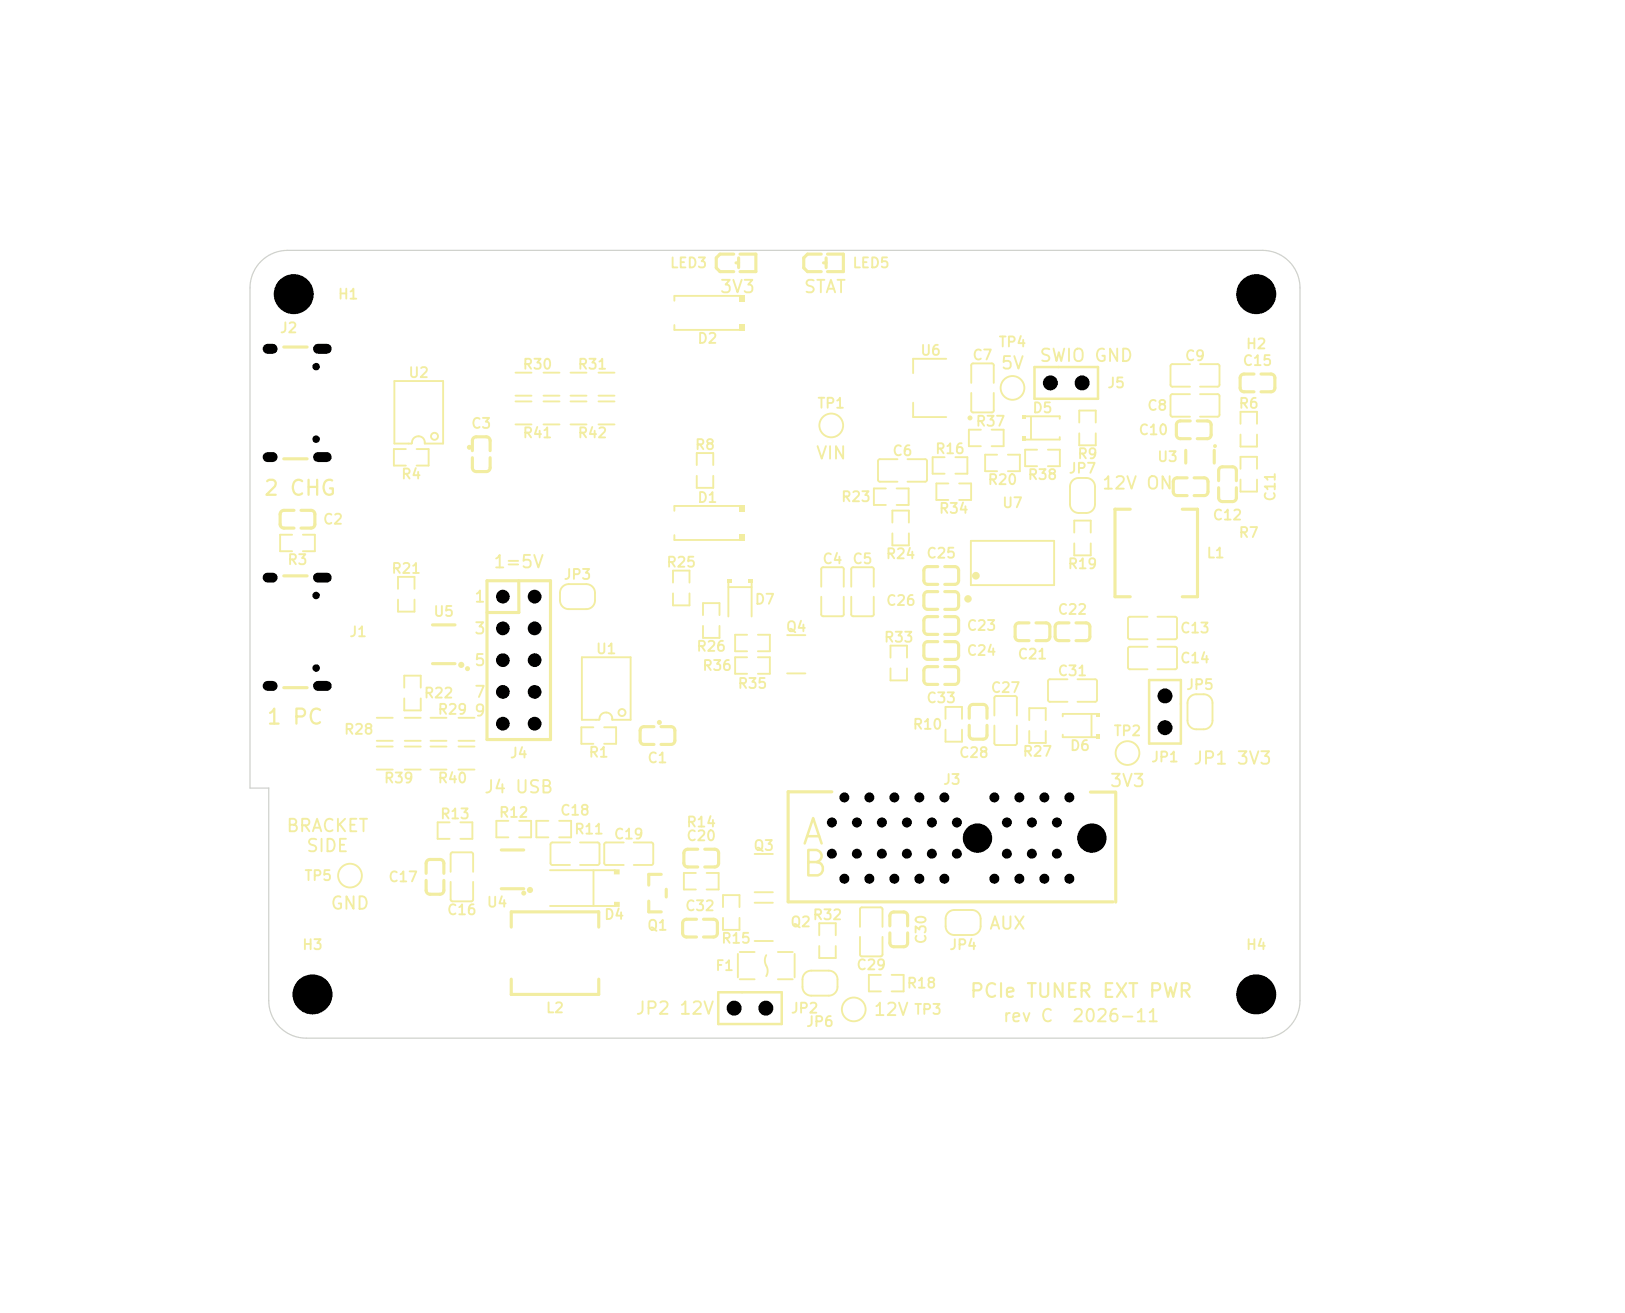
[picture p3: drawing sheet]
<svg xmlns="http://www.w3.org/2000/svg" width="130mm" height="105mm" viewBox="0 0 130 105" stroke-linecap="round" stroke-linejoin="round" font-family="sans-serif">
<defs><g id="words">
<g font-size="2" fill="#f2eda1">
<text x="64" y="68.1">A</text>
<text x="64" y="70.6">B</text>
</g>
<g font-size="1.2" fill="#f2eda1">
<text x="21" y="39.9">2 CHG</text>
<text x="21.3" y="58.2">1 PC</text>
</g>
<text font-size="1.1" fill="#f2eda1" x="77.5" y="80.1">PCIe TUNER EXT PWR</text>
<g font-size="1" fill="#f2eda1">
<text x="57.5" y="23.7">3V3</text>
<text x="64.2" y="23.7">STAT</text>
<text x="80" y="29.8">5V</text>
<text x="83.1" y="29.2">SWIO GND</text>
<text x="65.2" y="37">VIN</text>
<text x="88.1" y="39.4">12V ON</text>
<text x="39.4" y="45.7">1=5V</text>
<text x="38.7" y="63.7">J4 USB</text>
<text x="88.7" y="63.2">3V3</text>
<text x="95.4" y="61.4">JP1 3V3</text>
<text x="22.8" y="66.8">BRACKET</text>
<text x="24.4" y="68.4">SIDE</text>
<text x="26.4" y="73">GND</text>
<text x="79.1" y="74.6">AUX</text>
<text x="50.8" y="81.4">JP2 12V</text>
<text x="69.8" y="81.5">12V</text>
<text x="80.2" y="82">rev C</text>
<text x="85.7" y="82">2026-11</text>
</g>
<g font-size=".9" fill="#f2eda1">
<text x="37.9" y="48.4">1</text>
<text x="37.9" y="50.9">3</text>
<text x="37.9" y="53.5">5</text>
<text x="37.9" y="56">7</text>
<text x="37.9" y="57.5">9</text>
</g>
<g font-size=".8" fill="#f2eda1">
<text x="53.5" y="21.6">LED3</text>
<text x="68.1" y="21.6">LED5</text>
<text x="22.3" y="26.8">J2</text>
<text x="27" y="24.1">H1</text>
<text x="41.8" y="29.7">R30</text>
<text x="46.2" y="29.7">R31</text>
<text x="55.7" y="27.7">D2</text>
<text x="73.6" y="28.6">U6</text>
<text x="77.7" y="29">C7</text>
<text x="79.8" y="27.9">TP4</text>
<text x="94.7" y="29.1">C9</text>
<text x="99.4" y="29.4">C15</text>
<text x="99.6" y="28.1">H2</text>
<text x="32.6" y="30.4">U2</text>
<text x="37.6" y="34.5">C3</text>
<text x="41.8" y="35.2">R41</text>
<text x="46.2" y="35.2">R42</text>
<text x="65.3" y="32.8">TP1</text>
<text x="78" y="34.3">R37</text>
<text x="82.5" y="33.2">D5</text>
<text x="88.5" y="31.2">J5</text>
<text x="91" y="35">C10</text>
<text x="91.7" y="33">C8</text>
<text x="99" y="32.9">R6</text>
<text x="32" y="38.5">R4</text>
<text x="55.5" y="36.2">R8</text>
<text x="55.7" y="40.4">D1</text>
<text x="67.2" y="40.3">R23</text>
<text x="71.3" y="36.7">C6</text>
<text x="74.8" y="36.5">R16</text>
<text x="75.1" y="41.3">R34</text>
<text x="79" y="39">R20</text>
<text x="80.1" y="40.8">U7</text>
<text x="82.2" y="38.6">R38</text>
<text x="85.4" y="38.1">JP7</text>
<text x="86.1" y="36.9">R9</text>
<text x="92.5" y="37.1">U3</text>
<text x="97" y="41.8">C12</text>
<text x="102.2" y="40.2" transform="rotate(-90 102.2 40.2)">C11</text>
<text x="22.9" y="45.4">R3</text>
<text x="25.8" y="42.1">C2</text>
<text x="31.3" y="46.1">R21</text>
<text x="45" y="46.5">JP3</text>
<text x="53.3" y="45.6">R25</text>
<text x="65.7" y="45.3">C4</text>
<text x="68.1" y="45.3">C5</text>
<text x="70.8" y="44.9">R24</text>
<text x="74.1" y="44.8">C25</text>
<text x="85.4" y="45.7">R19</text>
<text x="96.5" y="44.8">L1</text>
<text x="99" y="43.2">R7</text>
<text x="27.9" y="51.1">J1</text>
<text x="34.6" y="49.5">U5</text>
<text x="47.6" y="52.5">U1</text>
<text x="55.7" y="52.3">R26</text>
<text x="56.1" y="53.8">R36</text>
<text x="60.3" y="48.5">D7</text>
<text x="62.8" y="50.7">Q4</text>
<text x="70.7" y="51.6">R33</text>
<text x="70.8" y="48.6">C26</text>
<text x="77.3" y="50.6">C23</text>
<text x="77.3" y="52.6">C24</text>
<text x="81.4" y="52.9">C21</text>
<text x="84.6" y="49.3">C22</text>
<text x="94.4" y="50.8">C13</text>
<text x="94.4" y="53.2">C14</text>
<text x="27.5" y="58.9">R28</text>
<text x="33.9" y="56">R22</text>
<text x="35" y="57.3">R29</text>
<text x="59" y="55.3">R35</text>
<text x="73" y="58.5">R10</text>
<text x="74.1" y="56.4">C33</text>
<text x="79.2" y="55.6">C27</text>
<text x="84.6" y="54.3">C31</text>
<text x="89" y="59">TP2</text>
<text x="94.8" y="55.4">JP5</text>
<text x="30.7" y="62.8">R39</text>
<text x="35" y="62.8">R40</text>
<text x="35.2" y="65.7">R13</text>
<text x="39.9" y="65.6">R12</text>
<text x="40.7" y="60.8">J4</text>
<text x="44.8" y="65.4">C18</text>
<text x="47" y="60.8">R1</text>
<text x="51.7" y="61.2">C1</text>
<text x="75.4" y="62.9">J3</text>
<text x="76.7" y="60.8">C28</text>
<text x="81.8" y="60.7">R27</text>
<text x="85.5" y="60.2">D6</text>
<text x="92" y="61.1">JP1</text>
<text x="24.3" y="70.6">TP5</text>
<text x="31" y="70.7">C17</text>
<text x="45.9" y="66.9">R11</text>
<text x="49.1" y="67.3">C19</text>
<text x="54.9" y="67.4">C20</text>
<text x="54.9" y="66.3">R14</text>
<text x="60.2" y="68.2">Q3</text>
<text x="24.1" y="76.1">H3</text>
<text x="35.7" y="73.4">C16</text>
<text x="38.9" y="72.8">U4</text>
<text x="48.3" y="73.7">D4</text>
<text x="51.7" y="74.6">Q1</text>
<text x="54.8" y="73">C32</text>
<text x="57.2" y="77.8">F1</text>
<text x="57.6" y="75.6">R15</text>
<text x="63.2" y="74.3">Q2</text>
<text x="65" y="73.8">R32</text>
<text x="68.5" y="77.8">C29</text>
<text x="74.3" y="75.6" transform="rotate(-90 74.3 75.6)">C30</text>
<text x="75.9" y="76.2">JP4</text>
<text x="99.6" y="76.1">H4</text>
<text x="43.6" y="81.2">L2</text>
<text x="63.2" y="81.2">JP2</text>
<text x="64.4" y="82.3">JP6</text>
<text x="72.5" y="79.2">R18</text>
<text x="73.1" y="81.3">TP3</text>
</g>
</g></defs>
<g fill="none" stroke="#f2eda1" stroke-width=".2">
<path d="M82.8 29.4h5v2.5h-5z"/>
<circle cx="37.6" cy="35.8" r=".1"/>
<circle cx="77.6" cy="33.4" r=".1"/>
<circle cx="37.4" cy="53.5" r=".1"/>
<circle cx="52.7" cy="57.8" r=".1"/>
<circle cx="41.9" cy="71.4" r=".1"/>
</g>
<g fill="none" stroke="#f2eda1" stroke-width=".15">
<path d="M41.2 29.8h1.3M41.2 31.6h1.3M43.5 29.8h1.3M43.5 31.6h1.3M55.7 37.2v-1h1.4v1M55.7 38.1v.9h1.4v-.9M71.8 36.7h-1.4l-.2 .2 .1 1.6h1.5M72.6 36.7h1.4l.2 .2-.1 1.6h-1.5M75.6 36.6h-1v1.3h1M75.9 38.7h-1v1.3h1M76.4 36.6h1v1.3h-1M76.7 38.7h1v1.3h-1"/>
<path d="M79.8 36.4h-1v1.3h1M80.6 36.4h1v1.3h-1M95.2 29.1h-1.4l-.2 .2 .1 1.6h1.5M96 29.1l1.5 .1 .1 1.6-.2 .1h-1.4M23.4 42.8h-1v1.3h1M24.2 42.8h1v1.3h-1M31.8 47.1v-1h1.4v1M31.8 48v.9h1.4v-.9M46.5 52.6h4v5h-1.5a.53 .53 0 0 0-.5-.6 .53 .53 0 0 0-.6 .6h-1.4zM59.8 52.6h-1v1.3h1M60.6 52.6h1v1.3h-1M68.1 46.9v-1.5h1.7l.1 .1v1.4"/>
<path d="M68.1 47.7v1.5l1.7 .1 .1-.2v-1.4M71.2 52.6v-1h1.4v1M71.2 53.5v.9h1.4v-.9M71.4 41.8v-1h1.3v1M71.4 42.7v.9h1.3v-.9M85 58.8v.2h2.8M85.9 42.6v-1h1.4v1M85.9 43.5v.9h1.4v-.9M87.3 57.1v1.8M87.8 57.1h-2.8v.2M91.8 49.3l-1.5 .1-.1 1.6 .2 .1h1.4M92.6 49.3h1.4l.2 .2-.1 1.6h-1.5"/>
<path d="M60.4 72.2h1.4M60.4 75.3h1.4M75.9 73l.4-.2h1.4a.7 .7 0 0 1 .7 .7v.6a.7 .7 0 0 1-.7 .7h-1.3a.7 .7 0 0 1-.8-.7l.1-.7z"/>
<circle cx="49.8" cy="57" r=".28"/>
</g>
<g fill="none" stroke="#f2eda1" stroke-width=".25">
<path d="M65.7 20.3h-1.1l-.3 .3v.8l.3 .3h1.1M65.9 21h.2M66.1 20.6v.8M66.2 20.3h1.3v1.4h-1.3M97.5 38.4v-.8l.1-.2 .2-.1h.8l.2 .1 .1 .2v.8M97.5 39v.9l.1 .2h.2h.8l.2-.1 .1-.2v-.8M75 47.3h-.9l-.1 .1-.1 .2v.8l.1 .2 .2 .1h.8M75 45.3h-.9l-.1 .1-.1 .2v.8l.1 .2 .2 .1h.8M75.6 47.3h.8l.2 .1 .1 .2v.8l-.1 .2-.1 .1h-.9M75.6 45.3h.8l.2 .1 .1 .2v.8l-.1 .2-.1 .1h-.9M82.3 49.8h-.9l-.1 .1-.1 .2v.8l.1 .2 .2 .1h.8M82.9 49.8h.8l.2 .1 .1 .2v.8l-.1 .2-.1 .1h-.9"/>
<path d="M34.1 69.8v-.8l.1-.2 .2-.1h.8l.2 .1 .1 .2v.8M34.1 70.4v.9l.1 .2h.2h.8l.2-.1 .1-.2v-.8M55.7 73.5h-.9l-.1 .1-.1 .2v.8l.1 .2 .2 .1h.8M55.8 67.9h-.8l-.2 .1-.1 .2v.8l.1 .2 .1 .1h.9M56.3 73.5h.9l.1 .1 .1 .2v.8l-.1 .2-.2 .1h-.8M56.4 67.9h.9l.1 .1 .1 .2v.8l-.1 .2-.2 .1h-.8"/>
</g>
<g fill="#f2eda1">
<path d="M87.7 57h.3v.3h-.3z"/>
<path d="M87.7 58.7h.3v.3h-.3z"/>
</g>
<path d="M58.3 46.5v2.8M58.3 47h1.8M60.1 46.5v2.8" fill="none" stroke="#f2eda1" stroke-width=".15"/>
<g fill="#f2eda1">
<path d="M58.2 46.3h.4v.3h-.4z"/>
<path d="M59.8 46.3h.4v.3h-.4z"/>
</g>
<path d="M95 38.2h-.9l-.1 .1-.1 .2v.8v.2l.2 .1h.9M95.5 38.2h.9l.1 .1 .1 .2v.8v.2l-.2 .1h-.9M23.5 40.8h-.9l-.1 .1-.1 .2v.8l.1 .2 .2 .1h.8M24.1 40.8h.8l.2 .1 .1 .2v.8l-.1 .2-.1 .1h-.9M40.1 68h1.8M40.1 71.1h1.8" fill="none" stroke="#f2eda1" stroke-width=".25"/>
<g fill="none" stroke="#f2eda1" stroke-width=".15">
<path d="M99.2 37.5v-1h1.4v1M99.2 38.4v.9h1.4v-.9M34.4 59.7h1.3M36.7 59.7h1.3M45 46.9l.4-.2h1.5a.7 .7 0 0 1 .7 .7v.6a.7 .7 0 0 1-.7 .7h-1.4a.7 .7 0 0 1-.7-.7v-.7zM79.6 57.2v-1.4l.1-.1h1.6v1.5M79.6 58v1.5l1.6 .1 .1-.2v-1.4M34.4 61.5h1.3M36.7 61.5h1.3M59 76.3v1.9M59.2 78.3h1.2M59.2 76.1h1.2"/>
<path d="M61.3 76.4l-.1 .4 .2 .8-.1 .5M62.2 78.3h1.2M62.2 76.1h1.2M63.6 76.3v1.9M64.4 77.8l.4-.2h1.5a.7 .7 0 0 1 .7 .7v.6a.7 .7 0 0 1-.7 .7h-1.4a.7 .7 0 0 1-.7-.7v-.7z"/>
</g>
<circle cx="42.4" cy="71.2" r=".24" fill="#f2eda1"/>
<g fill="none" stroke="#f2eda1" stroke-width=".15">
<path d="M70.9 39.1h-1v1.3h1M71.7 39.1h1v1.3h-1M78.5 34.4h-1v1.3h1M79.3 34.4h1v1.3h-1M86.3 33.8v-1h1.4v1M86.3 34.7v.9h1.4v-.9M30.1 59.7h1.3M32.4 59.7h1.3M30.1 61.5h1.3M32.4 61.5h1.3M44 69.6h5.2M44 72.5h5.2"/>
<path d="M47.5 69.6v2.9"/>
<circle cx="66.5" cy="34" r=".95"/>
<circle cx="28" cy="70" r=".95"/>
</g>
<path d="M75 53.3h-.9l-.1 .1-.1 .2v.8l.1 .2 .2 .1h.8M75 49.3h-.9l-.1 .1-.1 .2v.8l.1 .2 .2 .1h.8M75.6 53.3h.8l.2 .1 .1 .2v.8l-.1 .2-.1 .1h-.9M75.6 49.3h.8l.2 .1 .1 .2v.8l-.1 .2-.1 .1h-.9" fill="none" stroke="#f2eda1" stroke-width=".25"/>
<path d="M57.5 79.4h5v2.5h-5z" fill="none" stroke="#f2eda1" stroke-width=".2"/>
<g fill="#f2eda1">
<path d="M49.1 69.5h.5v.4h-.5z"/>
<path d="M49.1 72.1h.5v.4h-.5z"/>
</g>
<path d="M22.7 27.8h1.9M22.7 36.7h1.9M75 51.3h-.9l-.1 .1-.1 .2v.8l.1 .2 .2 .1h.8M75.6 51.3h.8l.2 .1 .1 .2v.8l-.1 .2-.1 .1h-.9M40.9 74.1v-1.2h7v1.2M40.9 78.3v1.2h7v-1.2" fill="none" stroke="#f2eda1" stroke-width=".25"/>
<path d="M45.6 32.1h1.3M45.6 33.9h1.3M47.9 32.1h1.3M47.9 33.9h1.3M54 42.8v.4h5.2M59.2 40.5h-5.2v.4M65.5 74.8v-1h1.4v1M65.5 75.7v.9h1.4v-.9" fill="none" stroke="#f2eda1" stroke-width=".15"/>
<g fill="#f2eda1">
<path d="M59.2 40.4h.4v.5h-.4z"/>
<path d="M59.2 42.7h.4v.6h-.4z"/>
</g>
<g fill="none" stroke="#f2eda1" stroke-width=".15">
<path d="M77.7 30.6v-1.5h1.7l.1 .1v1.4M77.7 31.4v1.4l.1 .2 1.7-.1v-1.5M32.3 55v-1h1.4v1M32.3 55.9v.9h1.4v-.9M34.4 57.4h1.3M34.4 59.2h1.3M36.7 57.4h1.3M36.7 59.2h1.3M53.8 46.6v-1h1.4v1M53.8 47.5v.9h1.4v-.9M56.2 49.2v-1h1.4v1M56.2 50.1v.9h1.4v-.9"/>
<path d="M63 50.8h1.4M63 53.9h1.4M65.7 46.9v-1.5h1.6l.2 .1v1.4M65.7 47.7v1.5l1.6 .1 .2-.2v-1.4M82.3 57.6v-1h1.4v1M82.3 58.5v.9h1.4v-.9M85.4 54.3l-1.5 .1-.1 1.6 .2 .1h1.4M86.2 54.3h1.4l.2 .2-.1 1.6h-1.5M95.2 55.7l.4-.2h.7a.7 .7 0 0 1 .7 .7v1.4a.7 .7 0 0 1-.7 .7h-.6a.7 .7 0 0 1-.7-.7v-1.4zM36 65.8h-1v1.3h1M36.8 65.8h1v1.3h-1M40.7 65.6h-1v1.4h1"/>
<path d="M41.5 65.6h1v1.4h-1M43.9 65.6h-1v1.4h1M44.7 65.6h1v1.4h-1M45.6 67.4h-1.5l-.1 1.6 .2 .2h1.4M46.4 67.4h1.4l.2 .1-.1 1.6-1.5 .1M49.9 67.4h-1.5l-.1 1.6 .2 .2h1.4M50.7 67.4h1.5l.1 1.6-.2 .2h-1.4M55.7 69.8h-1v1.3h1M56.5 69.8h1v1.3h-1M57.8 72.5v-.9h1.4v.9M57.8 73.4v1h1.4v-1M60.4 68.3h1.4"/>
<path d="M60.4 71.4h1.4M68.8 74.1v-1.5h1.6l.2 .1v1.4M68.8 74.9v1.4l.2 .2 1.6-.1v-1.5"/>
<circle cx="97.2" cy="35.7" r=".08"/>
<circle cx="68.3" cy="80.7" r=".95"/>
</g>
<path d="M94.9 36v1M97.1 36v1M100.3 29.9h-.8l-.2 .1-.1 .2v.8l.1 .2 .1 .1h.9M100.9 29.9h.8l.2 .1 .1 .2v.8l-.1 .2-.1 .1h-.9M34.6 50h1.8M34.6 53.1h1.8M52.3 58.1h-.9l-.1 .1-.1 .2v.8l.1 .2 .2 .1h.8M52.9 58.1h.8l.2 .1 .1 .2v.8l-.1 .2-.1 .1h-.9M90.4 40.7h-1.2v7h1.2M94.6 40.7h1.2v7h-1.2M71.2 74v-.8l.1-.2 .2-.1h.8l.2 .1 .1 .2v.8M71.2 74.6v.8l.1 .2 .2 .1h.8l.2-.1 .1-.1v-.9" fill="none" stroke="#f2eda1" stroke-width=".25"/>
<circle cx="36.9" cy="53.2" r=".25" fill="#f2eda1"/>
<path d="M58.7 20.3h-1.1l-.3 .3v.8l.3 .3h1.1M58.9 21h.2M59.1 20.6v.8M59.2 20.3h1.3v1.4h-1.3M95.2 33.7h-.8l-.2 .1-.1 .1v.9l.1 .2 .1 .1h.9M95.8 33.7h.9l.1 .1 .1 .2v.8l-.1 .2-.2 .1h-.8M77.5 57.4v-.8l.1-.2 .2-.1h.8l.2 .1 .1 .2 .1 .8M77.5 58l.1 .9 .1 .2h.1h.9l.2-.1 .1-.2v-.8M66.5 63.3h-3.5v8.8h26M87.2 63.3h2M89.3 63.3v8.8" fill="none" stroke="#f2eda1" stroke-width=".25"/>
<g fill="none" stroke="#f2eda1" stroke-width=".15">
<path d="M32.5 35.9h-1v1.3h1M33.3 35.9h1v1.3h-1M45.6 29.8h1.3M45.6 31.6h1.3M47.9 29.8h1.3M47.9 31.6h1.3M54 26v.4h5.2M59.2 23.7h-5.2v.4M83 36h-1v1.3h1M83.8 36h1v1.3h-1M85.8 38.4l.4-.2h.7a.7 .7 0 0 1 .7 .7v1.4a.7 .7 0 0 1-.7 .7h-.6a.7 .7 0 0 1-.7-.7v-1.4zM95.2 31.5h-1.4l-.2 .2 .1 1.6h1.5"/>
<path d="M96 31.5l1.5 .1 .1 1.6-.2 .1h-1.4M30.1 57.4h1.3M30.1 59.2h1.3M32.4 57.4h1.3M32.4 59.2h1.3M47.5 58.2h-1v1.3h1M48.3 58.2h1v1.3h-1M75.6 57.5v-1h1.4v1M75.6 58.4v.9h1.4v-.9M77.7 43.3h6.6v3.5h-6.6zM91.8 51.7l-1.5 .1-.1 1.6 .2 .1h1.4M92.6 51.7h1.4l.2 .2-.1 1.6h-1.5"/>
<circle cx="81" cy="31" r=".95"/>
</g>
<g fill="none" stroke="#f2eda1" stroke-width=".3">
<circle cx="77.4" cy="47.9" r=".15"/>
<circle cx="78.1" cy="46" r=".16"/>
</g>
<path d="M91.9 54.4h2.6v5.1h-2.6z" fill="none" stroke="#f2eda1" stroke-width=".2"/>
<g fill="#f2eda1">
<path d="M59.2 23.6h.4v.5h-.4z"/>
<path d="M59.2 25.9h.4v.6h-.4z"/>
</g>
<g fill="none" stroke="#f2eda1" stroke-width=".15">
<path d="M31.5 30.5h4v5h-1.5a.53 .53 0 0 0-.6-.6 .53 .53 0 0 0-.5 .6h-1.4zM41.2 32.1h1.3M41.2 33.9h1.3M43.5 32.1h1.3M43.5 33.9h1.3M73 32.2v1.2h2.7M75.7 28.7h-2.7v1.1M82 33.3h2.8v.2M82.5 33.3v1.8M84.8 35v.2h-2.8M99.2 33.9v-1h1.4v1M99.2 34.8v.9h1.4v-.9"/>
<path d="M70.5 78h-1v1.3h1M71.3 78h1v1.3h-1"/>
<circle cx="34.8" cy="34.9" r=".28"/>
<circle cx="90.2" cy="60.2" r=".95"/>
</g>
<path d="M39 46.4h5v12.7h-5zM41.5 46.4v2.6h-2.5M85.5 49.8h-.8l-.2 .1-.1 .2v.8l.1 .2 .1 .1h.9M86.1 49.8h.9l.1 .1 .1 .2v.8l-.1 .2-.2 .1h-.8M51.9 72.1v.8h1M52.9 69.9h-1v.9M53.3 71.1v.6" fill="none" stroke="#f2eda1" stroke-width=".25"/>
<g fill="#f2eda1">
<path d="M81.8 33.2h.3v.3h-.3z"/>
<path d="M81.8 34.9h.3v.3h-.3z"/>
</g>
<path d="M59.8 50.8h-1v1.3h1M60.6 50.8h1v1.3h-1M36 69.7l.1-1.5h1.6l.1 .1 .1 1.4M36 70.5l.1 1.4 .1 .2 1.6-.1 .1-1.5" fill="none" stroke="#f2eda1" stroke-width=".15"/>
<path d="M37.8 36v-.8l.1-.2 .2-.1h.8l.2 .1 .1 .2v.8M37.8 36.6v.9l.1 .1 .2 .1h.8l.2-.1 .1-.2v-.8M22.7 46.1h1.9M22.7 55h1.9" fill="none" stroke="#f2eda1" stroke-width=".25"/>
<path d="M20.9 20.9a3 3 0 0 1 2.1-.9h78a3 3 0 0 1 3 3v57a3 3 0 0 1-3 3h-76.5a3 3 0 0 1-3-3v-17h-1.5v-40a3 3 0 0 1 .9-2.1z" fill="none" stroke="#d0d2cd" stroke-width=".1"/>
<g fill="#000">
<circle cx="23.5" cy="23.5" r="1.6"/>
<circle cx="25.3" cy="29.3" r=".3"/>
<circle cx="25.3" cy="35.1" r=".3"/>
<circle cx="84" cy="30.6" r=".6"/>
<circle cx="86.6" cy="30.6" r=".6"/>
<circle cx="100.5" cy="23.5" r="1.6"/>
<circle cx="25.3" cy="53.4" r=".3"/>
<circle cx="25.3" cy="47.6" r=".3"/>
<circle cx="40.2" cy="55.3" r=".55"/>
<circle cx="40.2" cy="50.3" r=".55"/>
<circle cx="40.2" cy="57.9" r=".55"/>
<circle cx="40.2" cy="52.8" r=".55"/>
<circle cx="40.2" cy="47.7" r=".55"/>
<circle cx="42.8" cy="55.3" r=".55"/>
<circle cx="42.8" cy="47.7" r=".55"/>
<circle cx="42.8" cy="50.3" r=".55"/>
<circle cx="42.8" cy="52.8" r=".55"/>
<circle cx="42.8" cy="57.9" r=".55"/>
<circle cx="93.2" cy="58.2" r=".6"/>
<circle cx="93.2" cy="55.7" r=".6"/>
<circle cx="25" cy="79.5" r="1.6"/>
<circle cx="66.6" cy="68.3" r=".4"/>
<circle cx="66.6" cy="65.8" r=".4"/>
<circle cx="67.6" cy="63.8" r=".4"/>
<circle cx="67.6" cy="70.3" r=".4"/>
<circle cx="68.6" cy="65.8" r=".4"/>
<circle cx="68.6" cy="68.3" r=".4"/>
<circle cx="69.6" cy="63.8" r=".4"/>
<circle cx="69.6" cy="70.3" r=".4"/>
<circle cx="70.6" cy="65.8" r=".4"/>
<circle cx="70.6" cy="68.3" r=".4"/>
<circle cx="71.6" cy="63.8" r=".4"/>
<circle cx="71.6" cy="70.3" r=".4"/>
<circle cx="72.6" cy="68.3" r=".4"/>
<circle cx="72.6" cy="65.8" r=".4"/>
<circle cx="73.5" cy="63.8" r=".4"/>
<circle cx="73.5" cy="70.3" r=".4"/>
<circle cx="74.5" cy="68.3" r=".4"/>
<circle cx="74.5" cy="65.8" r=".4"/>
<circle cx="75.5" cy="63.8" r=".4"/>
<circle cx="75.5" cy="70.3" r=".4"/>
<circle cx="76.5" cy="65.8" r=".4"/>
<circle cx="76.5" cy="68.3" r=".4"/>
<circle cx="78.2" cy="67" r="1.17"/>
<circle cx="79.5" cy="63.8" r=".4"/>
<circle cx="79.5" cy="70.3" r=".4"/>
<circle cx="80.5" cy="65.8" r=".4"/>
<circle cx="80.5" cy="68.3" r=".4"/>
<circle cx="81.5" cy="63.8" r=".4"/>
<circle cx="81.5" cy="70.3" r=".4"/>
<circle cx="82.5" cy="68.3" r=".4"/>
<circle cx="82.5" cy="65.8" r=".4"/>
<circle cx="83.5" cy="63.8" r=".4"/>
<circle cx="83.5" cy="70.3" r=".4"/>
<circle cx="84.5" cy="68.3" r=".4"/>
<circle cx="84.5" cy="65.8" r=".4"/>
<circle cx="85.5" cy="63.8" r=".4"/>
<circle cx="85.5" cy="70.3" r=".4"/>
<circle cx="87.4" cy="67" r="1.17"/>
<circle cx="100.5" cy="79.5" r="1.6"/>
<circle cx="58.7" cy="80.6" r=".6"/>
<circle cx="61.3" cy="80.6" r=".6"/>
</g>
<path d="M21.4 36.6h.4M21.4 27.9h.4M25.4 36.6h.7M25.4 27.9h.7M21.4 54.9h.4M21.4 46.2h.4M25.4 54.9h.7M25.4 46.2h.7" fill="none" stroke="#000" stroke-width=".8"/>
<use href="#words"/>
</svg>
